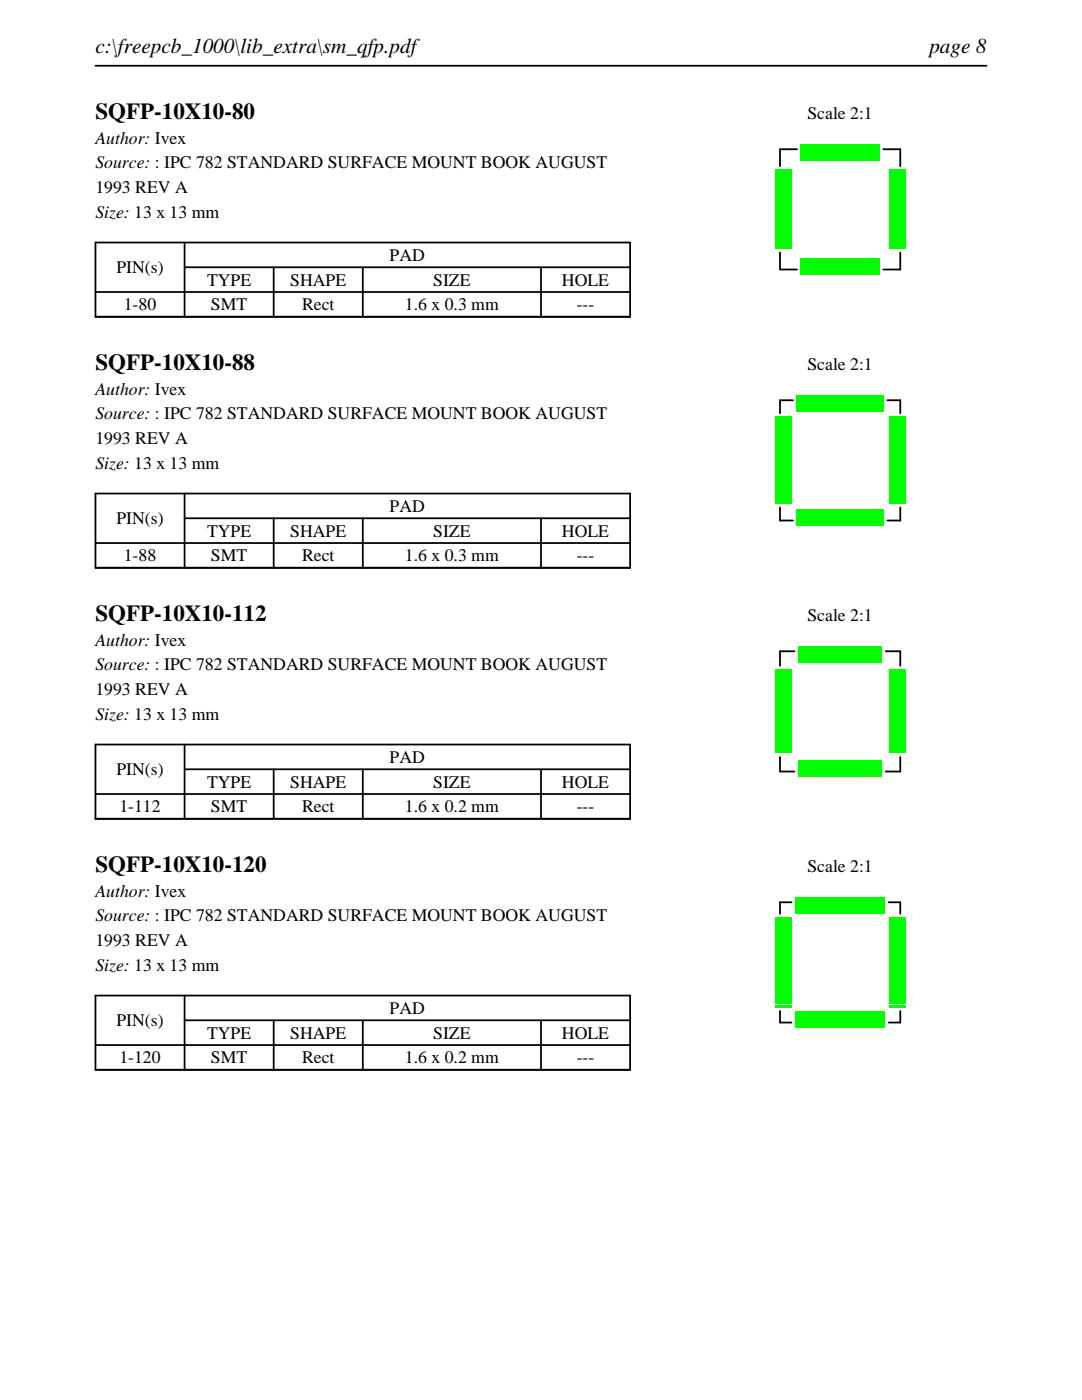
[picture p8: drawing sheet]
<svg xmlns="http://www.w3.org/2000/svg" width="216mm" height="279mm" viewBox="0 0 216 279" stroke-linecap="round" stroke-linejoin="round" font-family="sans-serif">
<defs><g id="words">
<g font-size="4.6">
<text x="19" y="23.7">SQFP-10X10-80</text>
<text x="19" y="73.8">SQFP-10X10-88</text>
<text x="19" y="123.9">SQFP-10X10-112</text>
<text x="19" y="174">SQFP-10X10-120</text>
</g>
<g font-size="4.2">
<text x="19" y="10.6">c:\freepcb_1000\lib_extra\sm_qfp.pdf</text>
<text x="185.4" y="10.6">page 8</text>
</g>
<g font-size="3.5">
<text x="161.1" y="23.7">Scale 2:1</text>
<text x="19" y="28.6">Author: Ivex</text>
<text x="19" y="33.6">Source: : IPC 782 STANDARD SURFACE MOUNT BOOK AUGUST</text>
<text x="19" y="38.5">1993 REV A</text>
<text x="19" y="43.5">Size: 13 x 13 mm</text>
<text x="77.8" y="52.1">PAD</text>
<text x="23.2" y="54.5">PIN(s)</text>
<text x="41.3" y="57">TYPE</text>
<text x="57.9" y="57">SHAPE</text>
<text x="86.4" y="57">SIZE</text>
<text x="112.1" y="57">HOLE</text>
<text x="24.7" y="61.9">1-80</text>
<text x="42.1" y="61.9">SMT</text>
<text x="60.3" y="61.9">Rect</text>
<text x="80.8" y="61.9">1.6 x 0.3 mm</text>
<text x="115.1" y="61.9">---</text>
<text x="161.1" y="73.8">Scale 2:1</text>
<text x="19" y="78.7">Author: Ivex</text>
<text x="19" y="83.7">Source: : IPC 782 STANDARD SURFACE MOUNT BOOK AUGUST</text>
<text x="19" y="88.6">1993 REV A</text>
<text x="19" y="93.6">Size: 13 x 13 mm</text>
<text x="23.2" y="104.6">PIN(s)</text>
<text x="41.3" y="107.1">TYPE</text>
<text x="57.9" y="107.1">SHAPE</text>
<text x="77.8" y="102.2">PAD</text>
<text x="86.4" y="107.1">SIZE</text>
<text x="112.1" y="107.1">HOLE</text>
<text x="24.7" y="112">1-88</text>
<text x="42.1" y="112">SMT</text>
<text x="60.3" y="112">Rect</text>
<text x="80.8" y="112">1.6 x 0.3 mm</text>
<text x="115.1" y="112">---</text>
<text x="161.1" y="123.9">Scale 2:1</text>
<text x="19" y="128.8">Author: Ivex</text>
<text x="19" y="133.8">Source: : IPC 782 STANDARD SURFACE MOUNT BOOK AUGUST</text>
<text x="19" y="138.7">1993 REV A</text>
<text x="19" y="143.7">Size: 13 x 13 mm</text>
<text x="23.2" y="154.7">PIN(s)</text>
<text x="77.8" y="152.3">PAD</text>
<text x="41.3" y="157.2">TYPE</text>
<text x="57.9" y="157.2">SHAPE</text>
<text x="86.4" y="157.2">SIZE</text>
<text x="112.1" y="157.2">HOLE</text>
<text x="23.8" y="162.1">1-112</text>
<text x="42.1" y="162.1">SMT</text>
<text x="60.3" y="162.1">Rect</text>
<text x="80.8" y="162.1">1.6 x 0.2 mm</text>
<text x="115.1" y="162.1">---</text>
<text x="161.1" y="174">Scale 2:1</text>
<text x="19" y="178.9">Author: Ivex</text>
<text x="19" y="183.9">Source: : IPC 782 STANDARD SURFACE MOUNT BOOK AUGUST</text>
<text x="19" y="188.8">1993 REV A</text>
<text x="19" y="193.7">Size: 13 x 13 mm</text>
<text x="77.8" y="202.4">PAD</text>
<text x="23.2" y="204.8">PIN(s)</text>
<text x="41.3" y="207.3">TYPE</text>
<text x="57.9" y="207.3">SHAPE</text>
<text x="86.4" y="207.3">SIZE</text>
<text x="112.1" y="207.3">HOLE</text>
<text x="23.8" y="212.2">1-120</text>
<text x="42.1" y="212.2">SMT</text>
<text x="60.3" y="212.2">Rect</text>
<text x="80.8" y="212.2">1.6 x 0.2 mm</text>
<text x="115.1" y="212.2">---</text>
</g>
</g></defs>
<path d="M19 13.1h177.8M19 48.4h106.7v14.8h-106.7zM19 58.3h106.7M36.8 53.3h88.9M36.8 48.4v14.8M54.6 53.3v9.9M72.4 53.3v9.9M107.9 53.3v9.9" fill="none" stroke="#000" stroke-width=".35"/>
<path d="M155.6 29.8h3.4zM155.6 29.8v3.4zM176.2 29.8h3.4zM179.6 29.8v3.4zM155.6 53.8h3.4zM155.6 50.4v3.4zM176.2 53.8h3.4zM179.6 50.4v3.4z" fill="none" stroke="#000" stroke-width=".36"/>
<g fill="#0f0">
<path d="M159.7 51.6h.6v3.2h-.6z"/>
<path d="M160.5 51.6h.6v3.2h-.6z"/>
<path d="M161.3 51.6h.6v3.2h-.6z"/>
<path d="M162.1 51.6h.6v3.2h-.6z"/>
<path d="M162.9 51.6h.6v3.2h-.6z"/>
<path d="M163.7 51.6h.6v3.2h-.6z"/>
<path d="M164.5 51.6h.6v3.2h-.6z"/>
<path d="M165.3 51.6h.6v3.2h-.6z"/>
<path d="M166.1 51.6h.6v3.2h-.6z"/>
<path d="M166.9 51.6h.6v3.2h-.6z"/>
<path d="M167.7 51.6h.6v3.2h-.6z"/>
<path d="M168.5 51.6h.6v3.2h-.6z"/>
<path d="M169.3 51.6h.6v3.2h-.6z"/>
<path d="M170.1 51.6h.6v3.2h-.6z"/>
<path d="M170.9 51.6h.6v3.2h-.6z"/>
<path d="M171.7 51.6h.6v3.2h-.6z"/>
<path d="M172.5 51.6h.6v3.2h-.6z"/>
<path d="M173.3 51.6h.6v3.2h-.6z"/>
<path d="M174.1 51.6h.6v3.2h-.6z"/>
<path d="M174.9 51.6h.6v3.2h-.6z"/>
<path d="M177.4 49.1h3.2v.6h-3.2z"/>
<path d="M177.4 48.3h3.2v.6h-3.2z"/>
<path d="M177.4 47.5h3.2v.6h-3.2z"/>
<path d="M177.4 46.7h3.2v.6h-3.2z"/>
<path d="M177.4 45.9h3.2v.6h-3.2z"/>
<path d="M177.4 45.1h3.2v.6h-3.2z"/>
<path d="M177.4 44.3h3.2v.6h-3.2z"/>
<path d="M177.4 43.5h3.2v.6h-3.2z"/>
<path d="M177.4 42.7h3.2v.6h-3.2z"/>
<path d="M177.4 41.9h3.2v.6h-3.2z"/>
<path d="M177.4 41.1h3.2v.6h-3.2z"/>
<path d="M177.4 40.3h3.2v.6h-3.2z"/>
<path d="M177.4 39.5h3.2v.6h-3.2z"/>
<path d="M177.4 38.7h3.2v.6h-3.2z"/>
<path d="M177.4 37.9h3.2v.6h-3.2z"/>
<path d="M177.4 37.1h3.2v.6h-3.2z"/>
<path d="M177.4 36.3h3.2v.6h-3.2z"/>
<path d="M177.4 35.5h3.2v.6h-3.2z"/>
<path d="M177.4 34.7h3.2v.6h-3.2z"/>
<path d="M177.4 33.9h3.2v.6h-3.2z"/>
<path d="M174.9 28.8h.6v3.2h-.6z"/>
<path d="M174.1 28.8h.6v3.2h-.6z"/>
<path d="M173.3 28.8h.6v3.2h-.6z"/>
<path d="M172.5 28.8h.6v3.2h-.6z"/>
<path d="M171.7 28.8h.6v3.2h-.6z"/>
<path d="M170.9 28.8h.6v3.2h-.6z"/>
<path d="M170.1 28.8h.6v3.2h-.6z"/>
<path d="M169.3 28.8h.6v3.2h-.6z"/>
<path d="M168.5 28.8h.6v3.2h-.6z"/>
<path d="M167.7 28.8h.6v3.2h-.6z"/>
<path d="M166.9 28.8h.6v3.2h-.6z"/>
<path d="M166.1 28.8h.6v3.2h-.6z"/>
<path d="M165.3 28.8h.6v3.2h-.6z"/>
<path d="M164.5 28.8h.6v3.2h-.6z"/>
<path d="M163.7 28.8h.6v3.2h-.6z"/>
<path d="M162.9 28.8h.6v3.2h-.6z"/>
<path d="M162.1 28.8h.6v3.2h-.6z"/>
<path d="M161.3 28.8h.6v3.2h-.6z"/>
<path d="M160.5 28.8h.6v3.2h-.6z"/>
<path d="M159.7 28.8h.6v3.2h-.6z"/>
<path d="M154.6 33.9h3.2v.6h-3.2z"/>
<path d="M154.6 34.7h3.2v.6h-3.2z"/>
<path d="M154.6 35.5h3.2v.6h-3.2z"/>
<path d="M154.6 36.3h3.2v.6h-3.2z"/>
<path d="M154.6 37.1h3.2v.6h-3.2z"/>
<path d="M154.6 37.9h3.2v.6h-3.2z"/>
<path d="M154.6 38.7h3.2v.6h-3.2z"/>
<path d="M154.6 39.5h3.2v.6h-3.2z"/>
<path d="M154.6 40.3h3.2v.6h-3.2z"/>
<path d="M154.6 41.1h3.2v.6h-3.2z"/>
<path d="M154.6 41.9h3.2v.6h-3.2z"/>
<path d="M154.6 42.7h3.2v.6h-3.2z"/>
<path d="M154.6 43.5h3.2v.6h-3.2z"/>
<path d="M154.6 44.3h3.2v.6h-3.2z"/>
<path d="M154.6 45.1h3.2v.6h-3.2z"/>
<path d="M154.6 45.9h3.2v.6h-3.2z"/>
<path d="M154.6 46.7h3.2v.6h-3.2z"/>
<path d="M154.6 47.5h3.2v.6h-3.2z"/>
<path d="M154.6 48.3h3.2v.6h-3.2z"/>
<path d="M154.6 49.1h3.2v.6h-3.2z"/>
</g>
<path d="M19 98.5h106.7v14.8h-106.7zM36.8 98.5v14.8M19 108.4h106.7M36.8 103.4h88.9M54.6 103.4v9.9M72.4 103.4v9.9M107.9 103.4v9.9" fill="none" stroke="#000" stroke-width=".35"/>
<path d="M155.6 79.9h2.6zM155.6 79.9v2.6zM177 79.9h2.6zM179.6 79.9v2.6zM155.6 103.9h2.6zM155.6 101.3v2.6zM177 103.9h2.6zM179.6 101.3v2.6z" fill="none" stroke="#000" stroke-width=".36"/>
<g fill="#0f0">
<path d="M158.9 101.7h.6v3.2h-.6z"/>
<path d="M159.7 101.7h.6v3.2h-.6z"/>
<path d="M160.5 101.7h.6v3.2h-.6z"/>
<path d="M161.3 101.7h.6v3.2h-.6z"/>
<path d="M162.1 101.7h.6v3.2h-.6z"/>
<path d="M162.9 101.7h.6v3.2h-.6z"/>
<path d="M163.7 101.7h.6v3.2h-.6z"/>
<path d="M164.5 101.7h.6v3.2h-.6z"/>
<path d="M165.3 101.7h.6v3.2h-.6z"/>
<path d="M166.1 101.7h.6v3.2h-.6z"/>
<path d="M166.9 101.7h.6v3.2h-.6z"/>
<path d="M167.7 101.7h.6v3.2h-.6z"/>
<path d="M168.5 101.7h.6v3.2h-.6z"/>
<path d="M169.3 101.7h.6v3.2h-.6z"/>
<path d="M170.1 101.7h.6v3.2h-.6z"/>
<path d="M170.9 101.7h.6v3.2h-.6z"/>
<path d="M171.7 101.7h.6v3.2h-.6z"/>
<path d="M172.5 101.7h.6v3.2h-.6z"/>
<path d="M173.3 101.7h.6v3.2h-.6z"/>
<path d="M174.1 101.7h.6v3.2h-.6z"/>
<path d="M174.9 101.7h.6v3.2h-.6z"/>
<path d="M175.7 101.7h.6v3.2h-.6z"/>
<path d="M177.4 100h3.2v.6h-3.2z"/>
<path d="M177.4 99.2h3.2v.6h-3.2z"/>
<path d="M177.4 98.4h3.2v.6h-3.2z"/>
<path d="M177.4 97.6h3.2v.6h-3.2z"/>
<path d="M177.4 96.8h3.2v.6h-3.2z"/>
<path d="M177.4 96h3.2v.6h-3.2z"/>
<path d="M177.4 95.2h3.2v.6h-3.2z"/>
<path d="M177.4 94.4h3.2v.6h-3.2z"/>
<path d="M177.4 93.6h3.2v.6h-3.2z"/>
<path d="M177.4 92.8h3.2v.6h-3.2z"/>
<path d="M177.4 92h3.2v.6h-3.2z"/>
<path d="M177.4 91.2h3.2v.6h-3.2z"/>
<path d="M177.4 90.4h3.2v.6h-3.2z"/>
<path d="M177.4 89.6h3.2v.6h-3.2z"/>
<path d="M177.4 88.8h3.2v.6h-3.2z"/>
<path d="M177.4 88h3.2v.6h-3.2z"/>
<path d="M177.4 87.2h3.2v.6h-3.2z"/>
<path d="M177.4 86.4h3.2v.6h-3.2z"/>
<path d="M177.4 85.6h3.2v.6h-3.2z"/>
<path d="M177.4 84.8h3.2v.6h-3.2z"/>
<path d="M177.4 84h3.2v.6h-3.2z"/>
<path d="M177.4 83.2h3.2v.6h-3.2z"/>
<path d="M175.7 78.9h.6v3.2h-.6z"/>
<path d="M174.9 78.9h.6v3.2h-.6z"/>
<path d="M174.1 78.9h.6v3.2h-.6z"/>
<path d="M173.3 78.9h.6v3.2h-.6z"/>
<path d="M172.5 78.9h.6v3.2h-.6z"/>
<path d="M171.7 78.9h.6v3.2h-.6z"/>
<path d="M170.9 78.9h.6v3.2h-.6z"/>
<path d="M170.1 78.9h.6v3.2h-.6z"/>
<path d="M169.3 78.9h.6v3.2h-.6z"/>
<path d="M168.5 78.9h.6v3.2h-.6z"/>
<path d="M167.7 78.9h.6v3.2h-.6z"/>
<path d="M166.9 78.9h.6v3.2h-.6z"/>
<path d="M166.1 78.9h.6v3.2h-.6z"/>
<path d="M165.3 78.9h.6v3.2h-.6z"/>
<path d="M164.5 78.9h.6v3.2h-.6z"/>
<path d="M163.7 78.9h.6v3.2h-.6z"/>
<path d="M162.9 78.9h.6v3.2h-.6z"/>
<path d="M162.1 78.9h.6v3.2h-.6z"/>
<path d="M161.3 78.9h.6v3.2h-.6z"/>
<path d="M160.5 78.9h.6v3.2h-.6z"/>
<path d="M159.7 78.9h.6v3.2h-.6z"/>
<path d="M158.9 78.9h.6v3.2h-.6z"/>
<path d="M154.6 83.2h3.2v.6h-3.2z"/>
<path d="M154.6 84h3.2v.6h-3.2z"/>
<path d="M154.6 84.8h3.2v.6h-3.2z"/>
<path d="M154.6 85.6h3.2v.6h-3.2z"/>
<path d="M154.6 86.4h3.2v.6h-3.2z"/>
<path d="M154.6 87.2h3.2v.6h-3.2z"/>
<path d="M154.6 88h3.2v.6h-3.2z"/>
<path d="M154.6 88.8h3.2v.6h-3.2z"/>
<path d="M154.6 89.6h3.2v.6h-3.2z"/>
<path d="M154.6 90.4h3.2v.6h-3.2z"/>
<path d="M154.6 91.2h3.2v.6h-3.2z"/>
<path d="M154.6 92h3.2v.6h-3.2z"/>
<path d="M154.6 92.8h3.2v.6h-3.2z"/>
<path d="M154.6 93.6h3.2v.6h-3.2z"/>
<path d="M154.6 94.4h3.2v.6h-3.2z"/>
<path d="M154.6 95.2h3.2v.6h-3.2z"/>
<path d="M154.6 96h3.2v.6h-3.2z"/>
<path d="M154.6 96.8h3.2v.6h-3.2z"/>
<path d="M154.6 97.6h3.2v.6h-3.2z"/>
<path d="M154.6 98.4h3.2v.6h-3.2z"/>
<path d="M154.6 99.2h3.2v.6h-3.2z"/>
<path d="M154.6 100h3.2v.6h-3.2z"/>
</g>
<g fill="none" stroke="#000" stroke-width=".35">
<path d="M19 148.6h106.7v14.8h-106.7zM19 158.5h106.7M36.8 153.5h88.9M36.8 148.6v14.8M54.6 153.5v9.9M72.4 153.5v9.9M107.9 153.5v9.9M19 198.7h106.7v14.8h-106.7zM36.8 198.7v14.8M19 208.6h106.7M36.8 203.6h88.9M54.6 203.6v9.9"/>
<path d="M72.4 203.6v9.9M107.9 203.6v9.9"/>
</g>
<g fill="none" stroke="#000" stroke-width=".36">
<path d="M155.6 130h2.9zM155.6 130v2.9zM176.7 130h2.9zM179.6 130v2.9zM155.6 154h2.9zM155.6 151.1v2.9zM176.7 154h2.9zM179.6 151.1v2.9zM155.6 180.1h2.3zM155.6 180.1v2.3zM177.3 180.1h2.3zM179.6 180.1v2.3z"/>
<path d="M155.6 204.1h2.3zM155.6 201.8v2.3zM177.3 204.1h2.3zM179.6 201.8v2.3z"/>
</g>
<g fill="none" stroke="#0f0" stroke-width=".4">
<path d="M154.6 139.9h3.2M154.6 139.3h3.2M154.6 138.7h3.2M154.6 138.1h3.2M154.6 137.5h3.2M154.6 136.9h3.2M154.6 136.3h3.2M154.6 135.7h3.2M154.6 135.1h3.2M154.6 134.5h3.2M154.6 133.9h3.2M159.5 129v3.2"/>
<path d="M160.1 129v3.2M160.7 129v3.2M161.3 129v3.2M161.9 129v3.2M162.5 129v3.2M163.1 129v3.2M163.7 129v3.2M164.3 129v3.2M164.9 129v3.2M165.5 129v3.2M166.1 129v3.2M166.7 129v3.2"/>
<path d="M167.3 129v3.2M167.9 129v3.2M168.5 129v3.2M169.1 129v3.2M169.7 129v3.2M170.3 129v3.2M170.9 129v3.2M171.5 129v3.2M172.1 129v3.2M172.7 129v3.2M173.3 129v3.2M173.9 129v3.2"/>
<path d="M174.5 129v3.2M175.1 129v3.2M175.7 129v3.2M177.4 139.9h3.2M177.4 139.3h3.2M177.4 138.7h3.2M177.4 138.1h3.2M177.4 137.5h3.2M177.4 136.9h3.2M177.4 136.3h3.2M177.4 135.7h3.2M177.4 135.1h3.2"/>
<path d="M177.4 134.5h3.2M177.4 133.9h3.2M154.6 150.1h3.2M154.6 149.5h3.2M154.6 148.9h3.2M154.6 148.3h3.2M154.6 147.7h3.2M154.6 147.1h3.2M154.6 146.5h3.2M154.6 145.9h3.2M154.6 145.3h3.2M154.6 144.7h3.2"/>
<path d="M154.6 144.1h3.2M154.6 143.5h3.2M154.6 142.9h3.2M154.6 142.3h3.2M154.6 141.7h3.2M154.6 141.1h3.2M154.6 140.5h3.2M159.5 151.8v3.2M160.1 151.8v3.2M160.7 151.8v3.2M161.3 151.8v3.2M161.9 151.8v3.2"/>
<path d="M162.5 151.8v3.2M163.1 151.8v3.2M163.7 151.8v3.2M164.3 151.8v3.2M164.9 151.8v3.2M165.5 151.8v3.2M166.1 151.8v3.2M166.7 151.8v3.2M167.3 151.8v3.2M167.9 151.8v3.2M168.5 151.8v3.2M169.1 151.8v3.2"/>
<path d="M169.7 151.8v3.2M170.3 151.8v3.2M170.9 151.8v3.2M171.5 151.8v3.2M172.1 151.8v3.2M172.7 151.8v3.2M173.3 151.8v3.2M173.9 151.8v3.2M174.5 151.8v3.2M175.1 151.8v3.2M175.7 151.8v3.2M177.4 150.1h3.2"/>
<path d="M177.4 149.5h3.2M177.4 148.9h3.2M177.4 148.3h3.2M177.4 147.7h3.2M177.4 147.1h3.2M177.4 146.5h3.2M177.4 145.9h3.2M177.4 145.3h3.2M177.4 144.7h3.2M177.4 144.1h3.2M177.4 143.5h3.2M177.4 142.9h3.2"/>
<path d="M177.4 142.3h3.2M177.4 141.7h3.2M177.4 141.1h3.2M177.4 140.5h3.2M158.9 179.1v3.2M159.5 179.1v3.2M160.1 179.1v3.2M160.7 179.1v3.2M161.3 179.1v3.2M161.9 179.1v3.2M162.5 179.1v3.2M163.1 179.1v3.2"/>
<path d="M163.7 179.1v3.2M164.3 179.1v3.2M164.9 179.1v3.2M165.5 179.1v3.2M166.1 179.1v3.2M166.7 179.1v3.2M167.3 179.1v3.2M167.9 179.1v3.2M168.5 179.1v3.2M169.1 179.1v3.2M169.7 179.1v3.2M170.3 179.1v3.2"/>
<path d="M170.9 179.1v3.2M171.5 179.1v3.2M172.1 179.1v3.2M172.7 179.1v3.2M173.3 179.1v3.2M173.9 179.1v3.2M174.5 179.1v3.2M175.1 179.1v3.2M175.7 179.1v3.2M176.3 179.1v3.2M154.6 199.6h3.2M154.6 199h3.2"/>
<path d="M154.6 198.4h3.2M154.6 197.8h3.2M154.6 197.2h3.2M154.6 196.6h3.2M154.6 196h3.2M154.6 195.4h3.2M154.6 194.8h3.2M154.6 194.2h3.2M154.6 193.6h3.2M154.6 193h3.2M154.6 192.4h3.2M154.6 191.8h3.2"/>
<path d="M154.6 191.2h3.2M154.6 190.6h3.2M154.6 190h3.2M154.6 189.4h3.2M154.6 188.8h3.2M154.6 188.2h3.2M154.6 187.6h3.2M154.6 187h3.2M154.6 186.4h3.2M154.6 185.8h3.2M154.6 185.2h3.2M154.6 184.6h3.2"/>
<path d="M154.6 184h3.2M154.6 183.4h3.2M177.4 199.6h3.2M177.4 199h3.2M177.4 198.4h3.2M177.4 197.8h3.2M177.4 197.2h3.2M177.4 196.6h3.2M177.4 196h3.2M177.4 195.4h3.2M177.4 194.8h3.2M177.4 194.2h3.2"/>
<path d="M177.4 193.6h3.2M177.4 193h3.2M177.4 192.4h3.2M177.4 191.8h3.2M177.4 191.2h3.2M177.4 190.6h3.2M177.4 190h3.2M177.4 189.4h3.2M177.4 188.8h3.2M177.4 188.2h3.2M177.4 187.6h3.2M177.4 187h3.2"/>
<path d="M177.4 186.4h3.2M177.4 185.8h3.2M177.4 185.2h3.2M177.4 184.6h3.2M177.4 184h3.2M177.4 183.4h3.2M154.6 200.8h3.2M154.6 200.2h3.2M158.9 201.9v3.2M159.5 201.9v3.2M160.1 201.9v3.2M160.7 201.9v3.2"/>
<path d="M161.3 201.9v3.2M161.9 201.9v3.2M162.5 201.9v3.2M163.1 201.9v3.2M163.7 201.9v3.2M164.3 201.9v3.2M164.9 201.9v3.2M165.5 201.9v3.2M166.1 201.9v3.2M166.7 201.9v3.2M167.3 201.9v3.2M167.9 201.9v3.2"/>
<path d="M168.5 201.9v3.2M169.1 201.9v3.2M169.7 201.9v3.2M170.3 201.9v3.2M170.9 201.9v3.2M171.5 201.9v3.2M172.1 201.9v3.2M172.7 201.9v3.2M173.3 201.9v3.2M173.9 201.9v3.2M174.5 201.9v3.2M175.1 201.9v3.2"/>
<path d="M175.7 201.9v3.2M176.3 201.9v3.2M177.4 200.8h3.2M177.4 200.2h3.2"/>
</g>
<use href="#words"/>
</svg>
